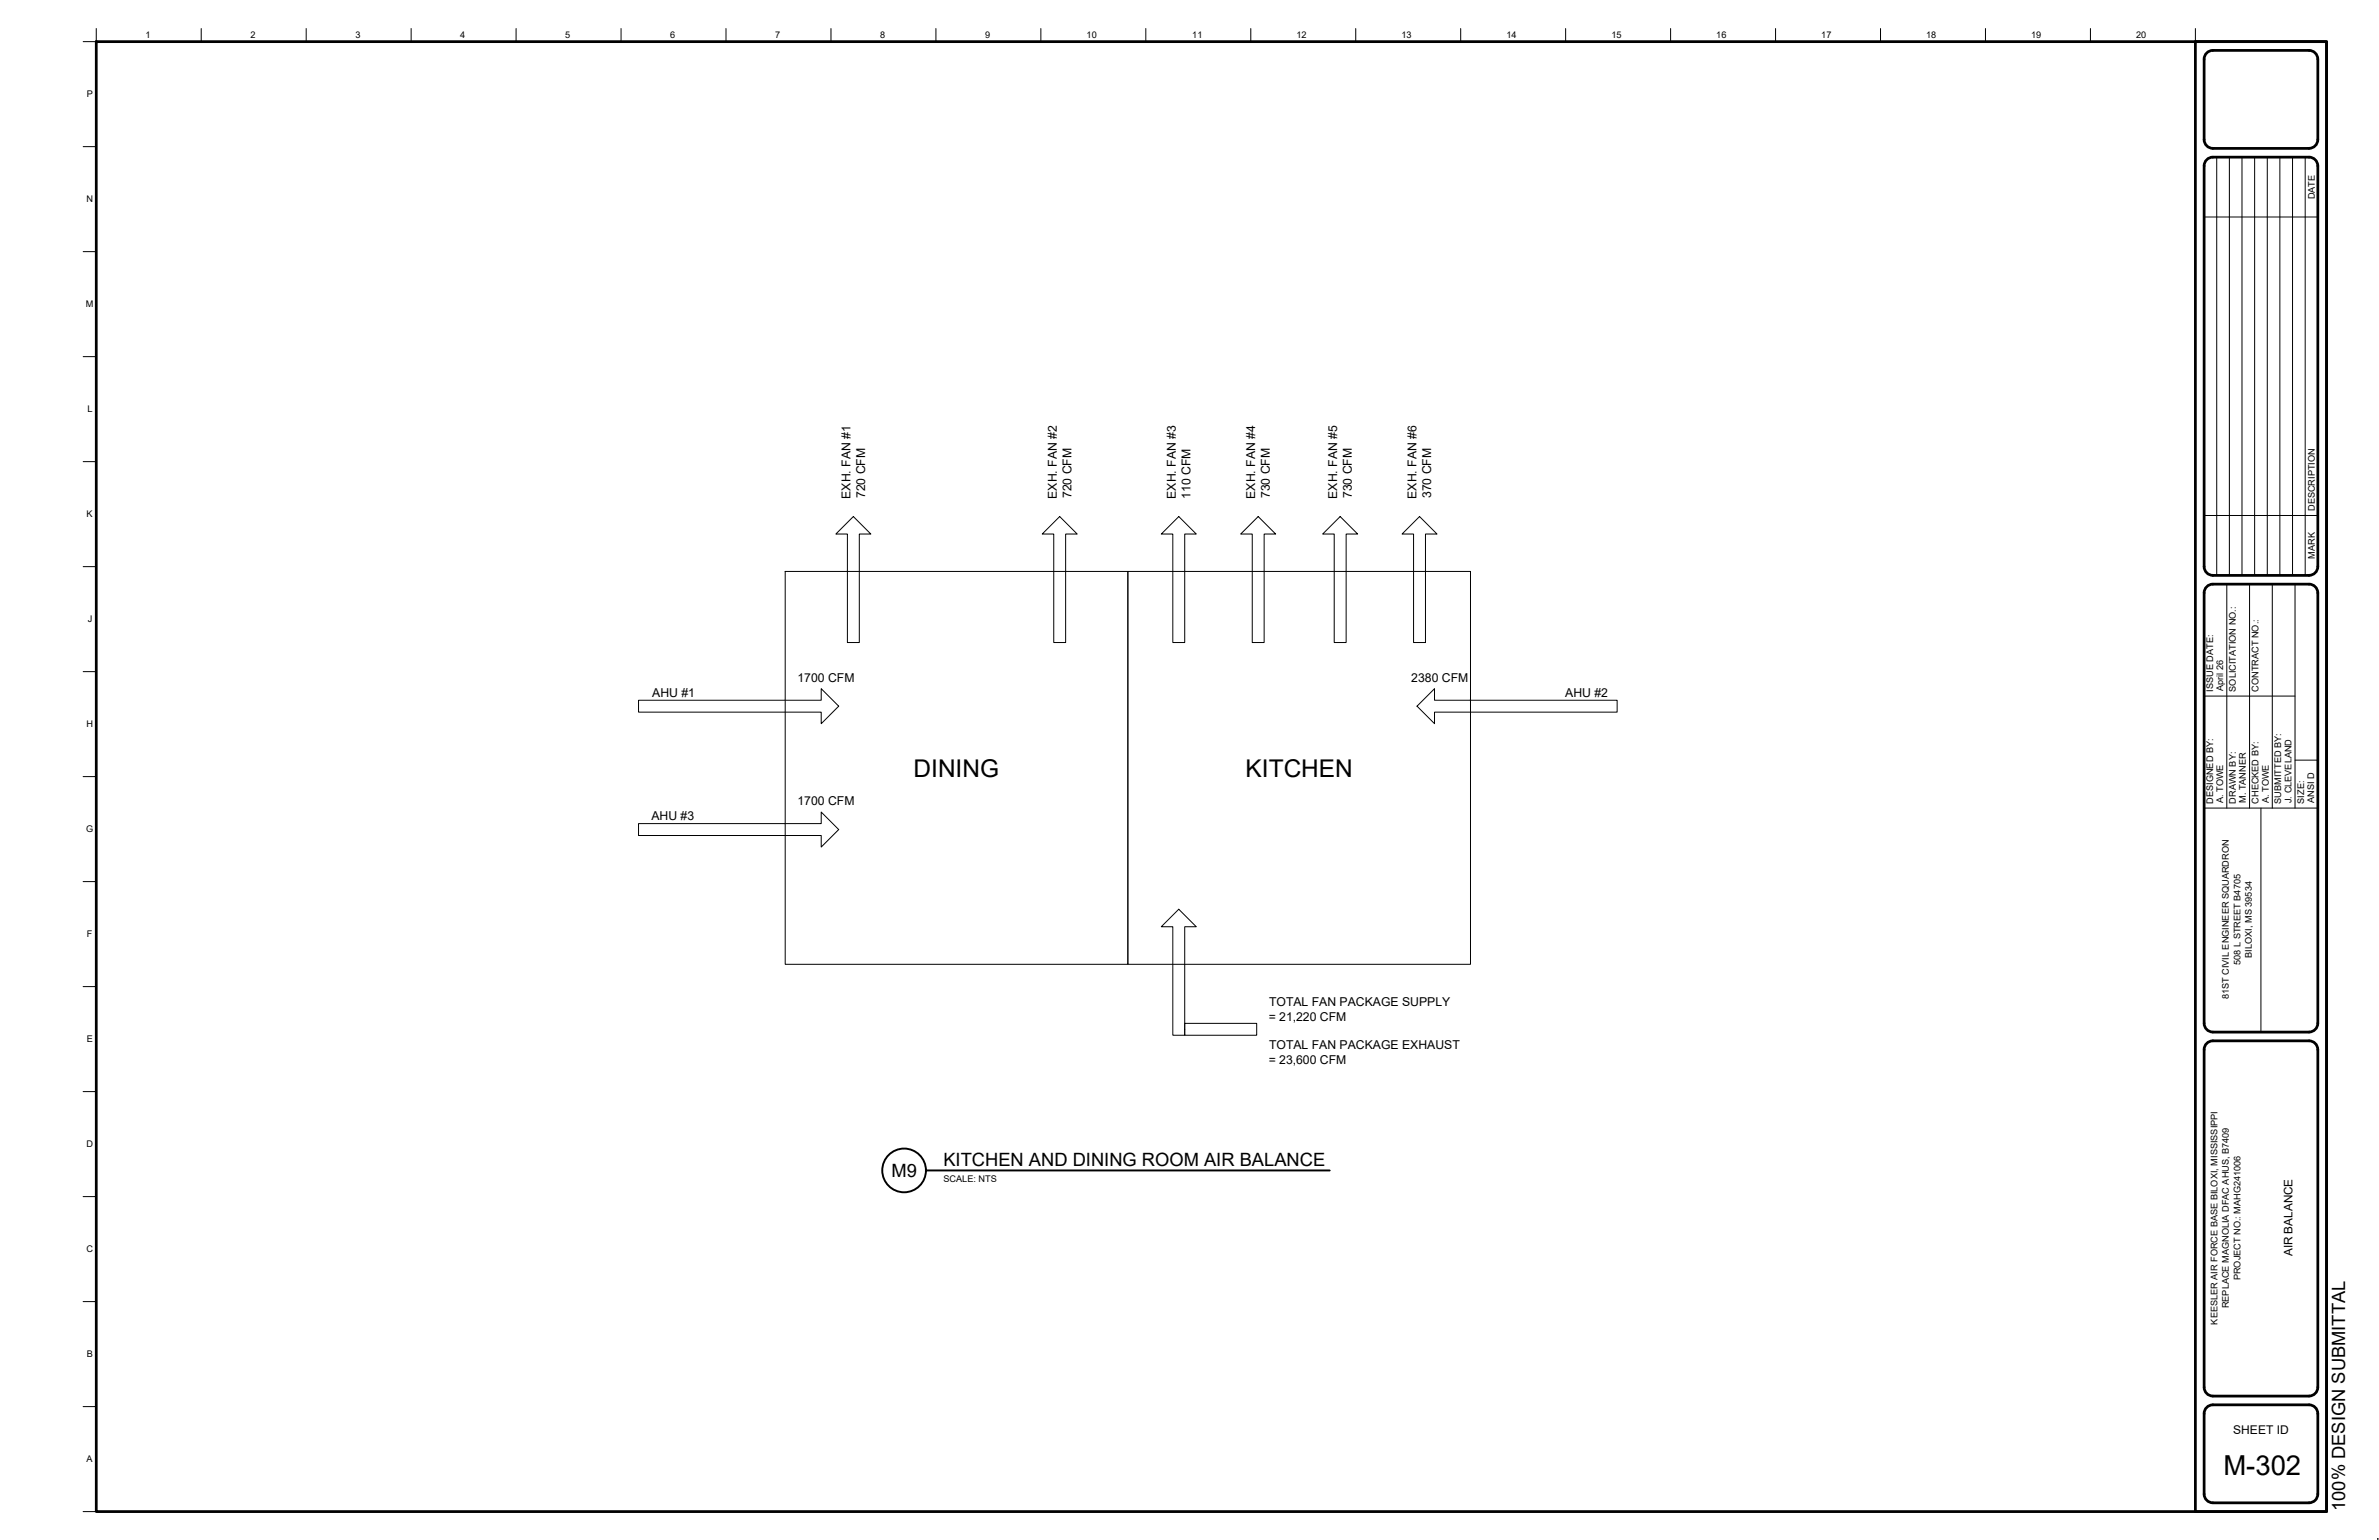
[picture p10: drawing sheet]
<svg xmlns="http://www.w3.org/2000/svg" width="864mm" height="559mm" viewBox="0 0 864 559" stroke-linecap="round" stroke-linejoin="round" font-family="sans-serif">
<defs><g id="words">
<text font-size="10" x="807.1" y="535.3">M-302</text>
<g font-size="8.9">
<text x="331.6" y="281.8">DINING</text>
<text x="452.2" y="281.8">KITCHEN</text>
</g>
<g font-size="6.7">
<text x="342.5" y="423.1">KITCHEN AND DINING ROOM AIR BALANCE</text>
<text x="323.6" y="427.1">M9</text>
<text x="851.3" y="548.3" transform="rotate(-90 851.3 548.3)">100% DESIGN SUBMITTAL</text>
</g>
<g font-size="4.4">
<text x="308.7" y="181" transform="rotate(-90 308.7 181)">EXH. FAN #1</text>
<text x="314" y="180.8" transform="rotate(-90 314 180.8)">720 CFM</text>
<text x="383.6" y="181" transform="rotate(-90 383.6 181)">EXH. FAN #2</text>
<text x="388.9" y="180.8" transform="rotate(-90 388.9 180.8)">720 CFM</text>
<text x="426.8" y="181" transform="rotate(-90 426.8 181)">EXH. FAN #3</text>
<text x="432.2" y="181.1" transform="rotate(-90 432.2 181.1)">110 CFM</text>
<text x="455.7" y="181" transform="rotate(-90 455.7 181)">EXH. FAN #4</text>
<text x="461" y="180.8" transform="rotate(-90 461 180.8)">730 CFM</text>
<text x="485.4" y="181" transform="rotate(-90 485.4 181)">EXH. FAN #5</text>
<text x="490.7" y="180.8" transform="rotate(-90 490.7 180.8)">730 CFM</text>
<text x="514.2" y="181" transform="rotate(-90 514.2 181)">EXH. FAN #6</text>
<text x="519.6" y="180.8" transform="rotate(-90 519.6 180.8)">370 CFM</text>
<text x="289.5" y="247.4">1700 CFM</text>
<text x="512.3" y="247.4">2380 CFM</text>
<text x="236.8" y="252.8">AHU #1</text>
<text x="568.2" y="252.8">AHU #2</text>
<text x="289.5" y="292.2">1700 CFM</text>
<text x="236.5" y="297.5">AHU #3</text>
<text x="460.7" y="365.1">TOTAL FAN PACKAGE SUPPLY</text>
<text x="460.5" y="370.5">= 21,220 CFM</text>
<text x="460.7" y="380.6">TOTAL FAN PACKAGE EXHAUST</text>
<text x="460.5" y="385.9">= 23,600 CFM</text>
<text x="810.7" y="520.2">SHEET ID</text>
</g>
<text font-size="4.3" x="832.2" y="455.9" transform="rotate(-90 832.2 455.9)">AIR BALANCE</text>
<g font-size="3.3">
<text x="52.9" y="13.9">1</text>
<text x="90.9" y="13.9">2</text>
<text x="129" y="13.9">3</text>
<text x="167.1" y="13.9">4</text>
<text x="205.2" y="13.9">5</text>
<text x="243.3" y="13.9">6</text>
<text x="281.4" y="13.9">7</text>
<text x="319.5" y="13.9">8</text>
<text x="357.6" y="13.9">9</text>
<text x="394.5" y="13.9">10</text>
<text x="432.8" y="13.9">11</text>
<text x="470.7" y="13.9">12</text>
<text x="508.8" y="13.9">13</text>
<text x="546.9" y="13.9">14</text>
<text x="584.9" y="13.9">15</text>
<text x="623" y="13.9">16</text>
<text x="661.1" y="13.9">17</text>
<text x="699.2" y="13.9">18</text>
<text x="737.3" y="13.9">19</text>
<text x="775.4" y="13.9">20</text>
<text x="31.5" y="35.3">P</text>
<text x="31.4" y="73.4">N</text>
<text x="840.3" y="72.3" transform="rotate(-90 840.3 72.3)">DATE</text>
<text x="31.1" y="111.5">M</text>
<text x="31.7" y="149.6">L</text>
<text x="840.3" y="185.5" transform="rotate(-90 840.3 185.5)">DESCRIPTION</text>
<text x="31.4" y="187.7">K</text>
<text x="840.3" y="202.7" transform="rotate(-90 840.3 202.7)">MARK</text>
<text x="31.9" y="225.8">J</text>
<text x="803.4" y="251" transform="rotate(-90 803.4 251)">ISSUE DATE:</text>
<text x="807.1" y="250.8" transform="rotate(-90 807.1 250.8)">April 26</text>
<text x="811.6" y="251" transform="rotate(-90 811.6 251)">SOLICITATION NO.:</text>
<text x="819.9" y="251" transform="rotate(-90 819.9 251)">CONTRACT NO.:</text>
<text x="31.4" y="263.9">H</text>
<text x="803.4" y="291.6" transform="rotate(-90 803.4 291.6)">DESIGNED BY:</text>
<text x="807.1" y="291.4" transform="rotate(-90 807.1 291.4)">A. TOWE</text>
<text x="811.6" y="291.6" transform="rotate(-90 811.6 291.6)">DRAWN BY:</text>
<text x="815.3" y="291.4" transform="rotate(-90 815.3 291.4)">M. TANNER</text>
<text x="819.9" y="291.6" transform="rotate(-90 819.9 291.6)">CHECKED BY:</text>
<text x="823.6" y="291.4" transform="rotate(-90 823.6 291.4)">A. TOWE</text>
<text x="828.1" y="291.6" transform="rotate(-90 828.1 291.6)">SUBMITTED BY:</text>
<text x="831.8" y="291.4" transform="rotate(-90 831.8 291.4)">J. CLEVELAND</text>
<text x="836.4" y="291.6" transform="rotate(-90 836.4 291.6)">SIZE:</text>
<text x="840.1" y="291.4" transform="rotate(-90 840.1 291.4)">ANSI D</text>
<text x="31.2" y="302">G</text>
<text x="31.6" y="340.1">F</text>
<text x="817.4" y="347.5" transform="rotate(-90 817.4 347.5)">BILOXI, MS 39534</text>
<text x="813.3" y="350.1" transform="rotate(-90 813.3 350.1)">508 L STREET B4705</text>
<text x="809.1" y="362.7" transform="rotate(-90 809.1 362.7)">81ST CIVIL ENGINEER SQUARDRON</text>
<text x="31.5" y="378.2">E</text>
<text x="31.3" y="416.3">D</text>
<text x="342.5" y="428.7">SCALE: NTS</text>
<text x="31.3" y="454.4">C</text>
<text x="813.3" y="464.5" transform="rotate(-90 813.3 464.5)">PROJECT NO.: MAHG241006</text>
<text x="809.1" y="474.7" transform="rotate(-90 809.1 474.7)">REPLACE MAGNOLIA DFAC AHUS, B7409</text>
<text x="805" y="480.6" transform="rotate(-90 805 480.6)">KEESLER AIR FORCE BASE BILOXI, MISSISSIPPI</text>
<text x="31.5" y="492.5">B</text>
<text x="31.4" y="530.6">A</text>
</g>
</g></defs>
<!-- layer: 0 -->
<g fill="none" stroke="#000" stroke-width=".36">
<path d="M34.9 10.4v4.7h-4.7M73 10.4v4.7M111.1 10.4v4.7M149.2 10.4v4.7M187.3 10.4v4.7M225.4 10.4v4.7M263.5 10.4v4.7M301.6 10.4v4.7M339.7 10.4v4.7M377.8 10.4v4.7M415.9 10.4v4.7M454 10.4v4.7"/>
<path d="M492.1 10.4v4.7M530.2 10.4v4.7M568.3 10.4v4.7M606.4 10.4v4.7M644.5 10.4v4.7M682.6 10.4v4.7M720.7 10.4v4.7M758.8 10.4v4.7M796.9 10.4v4.7M30.2 53.2h4.7M804.7 57v151.8M809.3 57v151.8"/>
<path d="M813.9 57v151.8M818.5 57v151.8M823 57v151.8M827.6 57v151.8M832.2 57v151.8M836.8 57v151.8M800.1 78.7h41.3M30.2 91.3h4.7M30.2 129.4h4.7M30.2 167.5h4.7M309.8 187.4l6.3 6.4h-4.2v39.4h-4.3v-39.4h-4.2zM378.3 193.8l6.4-6.4 6.3 6.4h-4.2v39.4h-4.3v-39.4z"/>
<path d="M427.9 187.4l6.4 6.4h-4.2v39.4h-4.4v-39.4h-4.1zM456.7 187.4l6.4 6.4h-4.2v39.4h-4.3v-39.4h-4.2zM480.1 193.8l6.4-6.4 6.3 6.4h-4.1v39.4h-4.4v-39.4zM509 193.8l6.3-6.4 6.4 6.4h-4.2v39.4h-4.4v-39.4zM800.1 187h41.3M30.2 205.6h4.7M285 207.3h124.4v142.6h-124.4zM409.4 207.3h124.4v142.6h-124.4zM808.4 212v81.2M816.6 212v81.2M824.9 212v81.2M833.1 212v81.2"/>
<path d="M30.2 243.7h4.7M231.8 254.1h66.3v-4.2l6.4 6.3-6.4 6.4v-4.2h-66.3zM520.7 249.9v4.2h66.3v4.3h-66.3v4.2l-6.3-6.4zM800.1 252.6h33M833.1 275.8h8.3M30.2 281.8h4.7M231.8 298.9h66.3v-4.2l6.4 6.3-6.4 6.4v-4.2h-66.3zM800.1 293.2h41.3M820.7 293.2v81.3M30.2 319.9h4.7M427.9 329.9l6.4 6.4h-4.2v39.3h-4.4v-39.3h-4.1zM30.2 358h4.7"/>
<path d="M430.1 371.3h26.1v4.3h-26.1zM30.2 396.1h4.7M30.2 434.2h4.7M30.2 472.3h4.7M30.2 510.4h4.7M30.2 548.5h4.7M863.2 558.6h.1"/>
</g>
<g fill="none" stroke="#000" stroke-width=".99">
<path d="M34.9 15.1h809.7v533.4h-809.7zM796.9 15.1h47.7v533.4h-47.7zM803.3 18.3a3.2 3.2 0 0 0-3.2 3.2M803.3 18.3h34.9a3.2 3.2 0 0 1 3.2 3.2M800.1 21.5v29.2a3.2 3.2 0 0 0 3.2 3.1M841.4 21.5v29.2a3.2 3.2 0 0 1-3.2 3.1h-34.9M803.3 57a3.2 3.2 0 0 0-3.2 3.2v145.4a3.2 3.2 0 0 0 3.2 3.2M803.3 57h34.9a3.2 3.2 0 0 1 3.2 3.2v145.4a3.2 3.2 0 0 1-3.2 3.2M800.1 215.1v156.2a3.2 3.2 0 0 0 3.2 3.2M803.3 212a3.2 3.2 0 0 0-3.2 3.1M803.3 208.8h34.9M803.3 212h34.9a3.2 3.2 0 0 1 3.2 3.1"/>
<path d="M841.4 215.1v156.2a3.2 3.2 0 0 1-3.2 3.2M803.3 377.7a3.2 3.2 0 0 0-3.2 3.1M803.3 374.5h34.9M803.3 377.7h34.9a3.2 3.2 0 0 1 3.2 3.1M800.1 380.9v122.5a3.2 3.2 0 0 0 3.2 3.2M841.4 380.9v122.5a3.2 3.2 0 0 1-3.2 3.2h-34.9M803.3 509.8a3.2 3.2 0 0 0-3.2 3.1v29.2a3.2 3.2 0 0 0 3.2 3.2M803.3 509.8h34.9a3.2 3.2 0 0 1 3.2 3.1v29.2a3.2 3.2 0 0 1-3.2 3.2h-34.9"/>
</g>
<g fill="none" stroke="#000" stroke-width=".7">
<path d="M336.1 424.7h146.6"/>
<circle cx="328.2" cy="424.7" r="7.9"/>
</g>
<use href="#words"/>
</svg>
